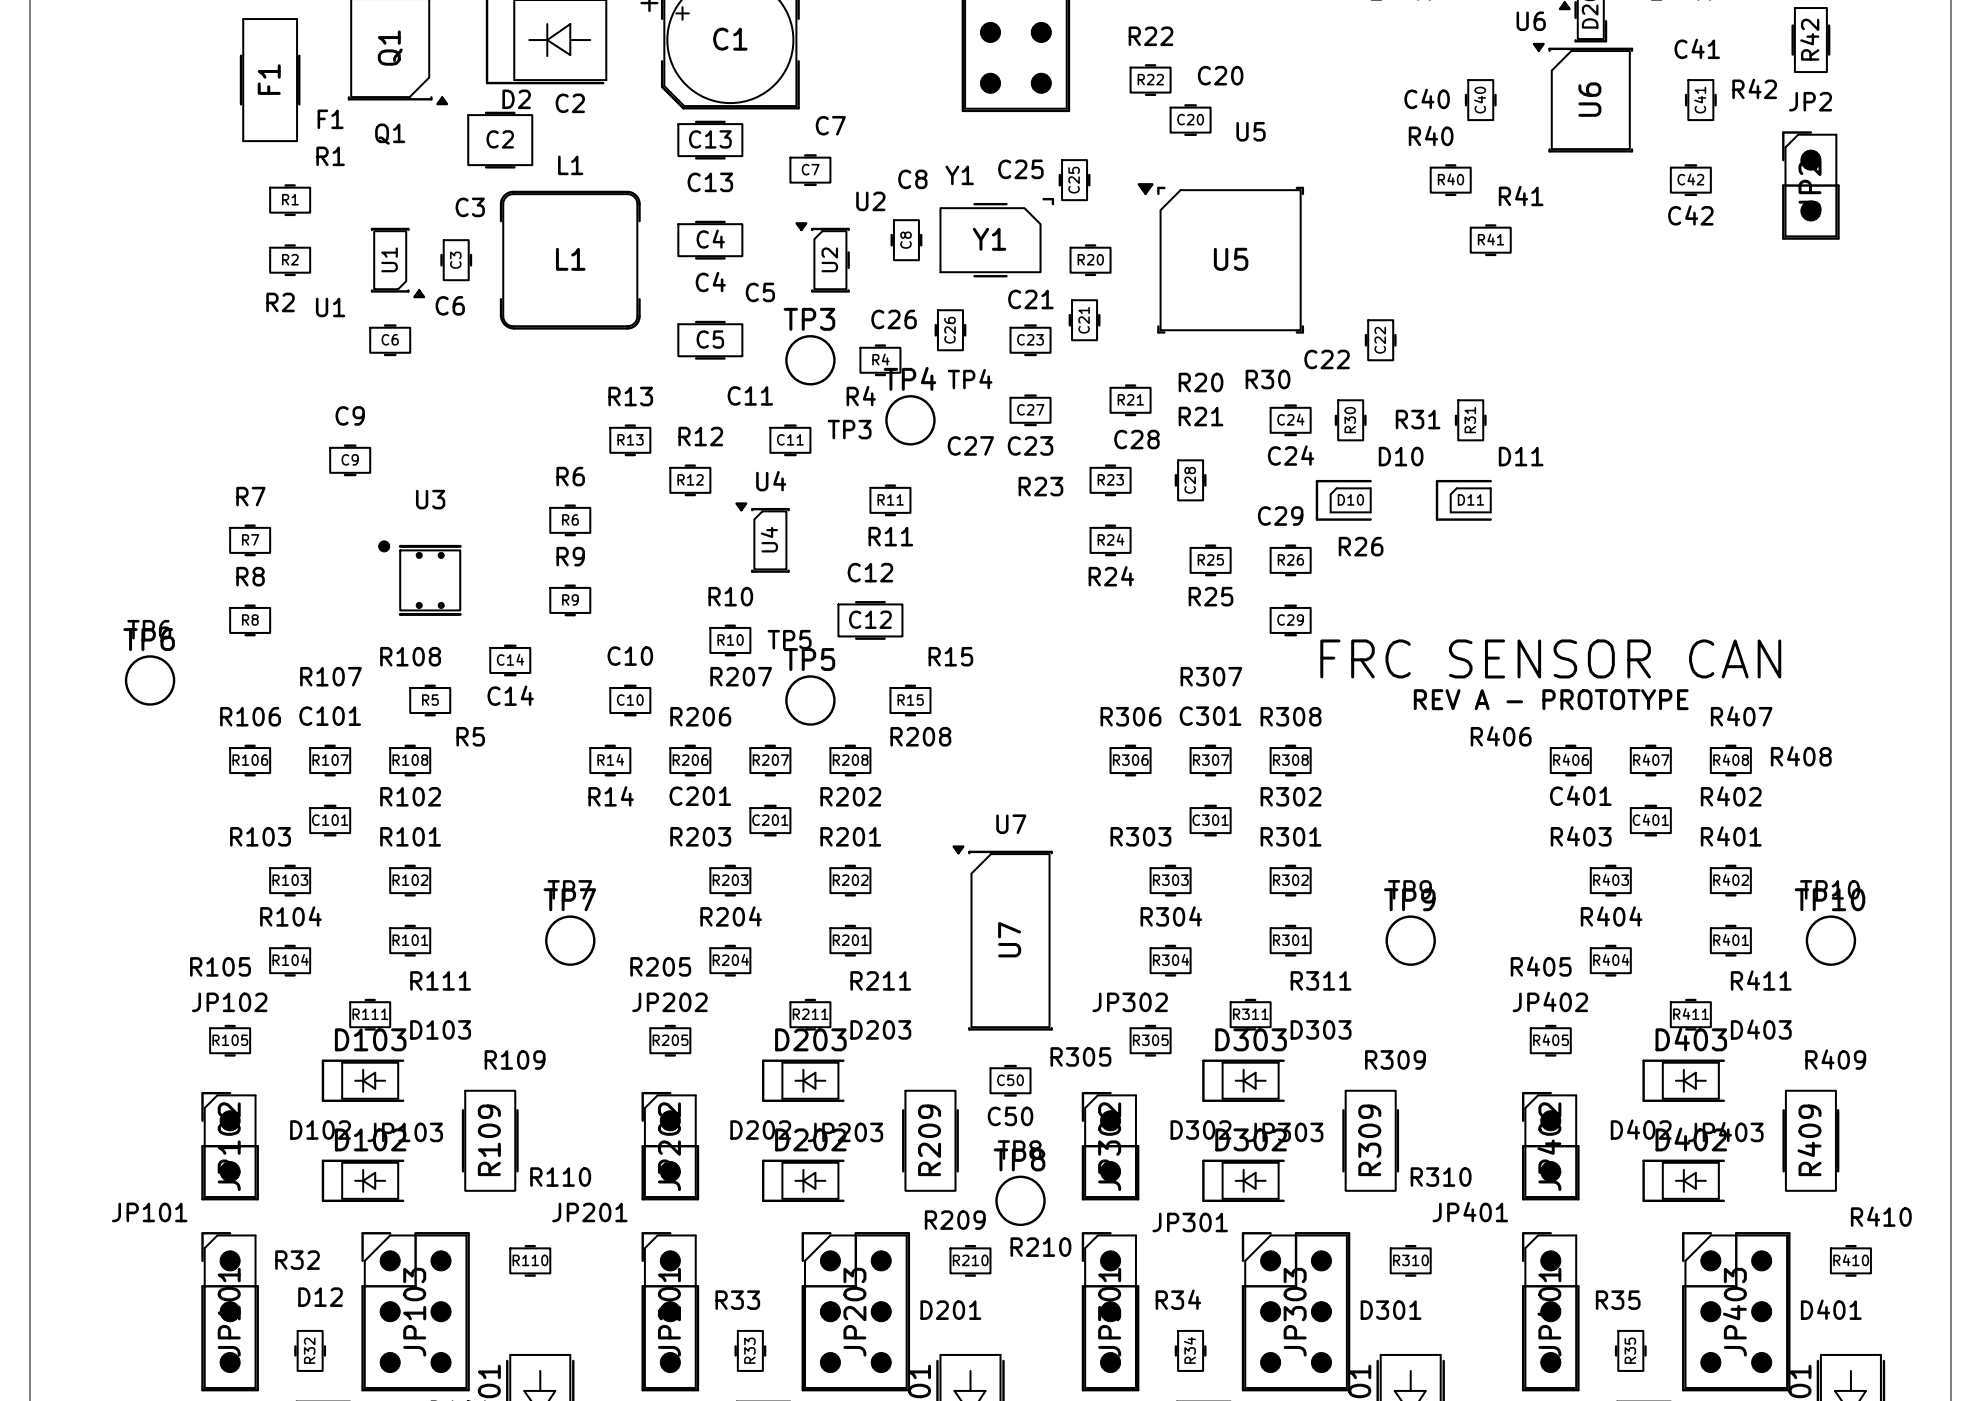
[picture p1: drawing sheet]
<svg xmlns="http://www.w3.org/2000/svg" width="297mm" height="210mm" viewBox="0 0 297 210" stroke-linecap="round" stroke-linejoin="round" font-family="sans-serif">
<defs><g id="words">
<text font-size="5.4" x="196.3" y="103.1">FRC SENSOR CAN</text>
<g font-size="3">
<text x="80.8" y="-.7">D2</text>
<text x="204.6" y=".8">L</text>
<text x="211.6" y=".8">H</text>
<text x="246.6" y=".8">L</text>
<text x="253.6" y=".8">H</text>
<text x="60.8" y="10.5" transform="rotate(-90 60.8 10.5)">Q1</text>
<text x="106.3" y="8.3">C1</text>
<text x="42.8" y="15" transform="rotate(-90 42.8 15)">F1</text>
<text x="240.8" y="18.3" transform="rotate(-90 240.8 18.3)">U6</text>
<text x="273.8" y="32.2" transform="rotate(-90 273.8 32.2)">JP2</text>
<text x="82.6" y="41.3">L1</text>
<text x="145.5" y="38.3">Y1</text>
<text x="181.2" y="41.3">U5</text>
<text x="117.1" y="50.3">TP3</text>
<text x="132.1" y="59.3">TP4</text>
<text x="18.1" y="98.3">TP6</text>
<text x="117.1" y="101.3">TP5</text>
<text x="81.1" y="137.3">TP7</text>
<text x="207.1" y="137.3">TP9</text>
<text x="268.7" y="137.3">TP10</text>
<text x="153.8" y="144.3" transform="rotate(-90 153.8 144.3)">U7</text>
<text x="49.4" y="158.3">D103</text>
<text x="115.4" y="158.3">D203</text>
<text x="181.4" y="158.3">D303</text>
<text x="247.4" y="158.3">D403</text>
<text x="49.4" y="173.3">D102</text>
<text x="115.4" y="173.3">D202</text>
<text x="181.4" y="173.3">D302</text>
<text x="247.4" y="173.3">D402</text>
<text x="36.8" y="179" transform="rotate(-90 36.8 179)">JP102</text>
<text x="75.8" y="177.1" transform="rotate(-90 75.8 177.1)">R109</text>
<text x="102.8" y="179" transform="rotate(-90 102.8 179)">JP202</text>
<text x="141.8" y="177.1" transform="rotate(-90 141.8 177.1)">R209</text>
<text x="148.6" y="176.3">TP8</text>
<text x="168.8" y="179" transform="rotate(-90 168.8 179)">JP302</text>
<text x="207.8" y="177.1" transform="rotate(-90 207.8 177.1)">R309</text>
<text x="234.8" y="179" transform="rotate(-90 234.8 179)">JP402</text>
<text x="273.8" y="177.1" transform="rotate(-90 273.8 177.1)">R409</text>
<text x="36.8" y="203.9" transform="rotate(-90 36.8 203.9)">JP101</text>
<text x="64.6" y="203.9" transform="rotate(-90 64.6 203.9)">JP103</text>
<text x="102.8" y="203.9" transform="rotate(-90 102.8 203.9)">JP201</text>
<text x="130.6" y="203.9" transform="rotate(-90 130.6 203.9)">JP203</text>
<text x="168.8" y="203.9" transform="rotate(-90 168.8 203.9)">JP301</text>
<text x="196.6" y="203.9" transform="rotate(-90 196.6 203.9)">JP303</text>
<text x="234.8" y="203.9" transform="rotate(-90 234.8 203.9)">JP401</text>
<text x="262.6" y="203.9" transform="rotate(-90 262.6 203.9)">JP403</text>
<text x="75.8" y="210.2" transform="rotate(-90 75.8 210.2)">01</text>
<text x="140.3" y="210.2" transform="rotate(-90 140.3 210.2)">01</text>
<text x="206.3" y="210.2" transform="rotate(-90 206.3 210.2)">01</text>
<text x="272.3" y="210.2" transform="rotate(-90 272.3 210.2)">01</text>
</g>
<text font-size="2.7" x="211.3" y="107">REV A - PROTOTYPE</text>
<g font-size="2.6">
<text x="226.7" y="5.2">U6</text>
<text x="168.5" y="7.5">R22</text>
<text x="250.5" y="9.4">C41</text>
<text x="74.7" y="16.9">D2</text>
<text x="82.8" y="17.5">C2</text>
<text x="179" y="13.4">C20</text>
<text x="210" y="16.9">C40</text>
<text x="259.1" y="15.4">R42</text>
<text x="267.8" y="17.3">JP2</text>
<text x="46.9" y="19.9">F1</text>
<text x="55.7" y="22">Q1</text>
<text x="121.8" y="20.9">C7</text>
<text x="184.7" y="21.8">U5</text>
<text x="210.5" y="22.5">R40</text>
<text x="46.8" y="25.5">R1</text>
<text x="83" y="26.8">L1</text>
<text x="102.5" y="29.4">C13</text>
<text x="134.1" y="28.9">C8</text>
<text x="141.4" y="28.3">Y1</text>
<text x="149.1" y="27.4">C25</text>
<text x="67.8" y="33.1">C3</text>
<text x="127.7" y="32.2">U2</text>
<text x="224" y="31.5">R41</text>
<text x="249.5" y="34.4">C42</text>
<text x="39.3" y="47.4">R2</text>
<text x="64.8" y="47.9">C6</text>
<text x="103.8" y="44.4">C4</text>
<text x="111.3" y="45.9">C5</text>
<text x="150.6" y="46.9">C21</text>
<text x="46.7" y="48.1">U1</text>
<text x="130.1" y="49.9">C26</text>
<text x="141.8" y="58.9">TP4</text>
<text x="176" y="59.4">R20</text>
<text x="186.1" y="58.9">R30</text>
<text x="195" y="55.9">C22</text>
<text x="49.8" y="64.4">C9</text>
<text x="90.5" y="61.5">R13</text>
<text x="108.5" y="61.4">C11</text>
<text x="126.3" y="61.5">R4</text>
<text x="176" y="64.5">R21</text>
<text x="208.6" y="64.9">R31</text>
<text x="101" y="67.5">R12</text>
<text x="123.8" y="66.4">TP3</text>
<text x="141.5" y="68.9">C27 C23</text>
<text x="166.5" y="67.9">C28</text>
<text x="189.5" y="70.4">C24</text>
<text x="206" y="70.5">D10</text>
<text x="224" y="70.5">D11</text>
<text x="34.8" y="76.5">R7</text>
<text x="61.7" y="76.9">U3</text>
<text x="82.8" y="73.5">R6</text>
<text x="112.7" y="74.2">U4</text>
<text x="152" y="75">R23</text>
<text x="129.5" y="82.5">R11</text>
<text x="188" y="79.4">C29</text>
<text x="200" y="84">R26</text>
<text x="34.8" y="88.5">R8</text>
<text x="82.8" y="85.5">R9</text>
<text x="126.5" y="87.9">C12</text>
<text x="162.5" y="88.5">R24</text>
<text x="105.5" y="91.5">R10</text>
<text x="177.5" y="91.5">R25</text>
<text x="18.8" y="96.4">TP6</text>
<text x="56.3" y="100.5">R108</text>
<text x="90.5" y="100.4">C10</text>
<text x="114.8" y="97.9">TP5</text>
<text x="138.5" y="100.5">R15</text>
<text x="44.3" y="103.5">R107</text>
<text x="72.5" y="106.4">C14</text>
<text x="105.8" y="103.5">R207</text>
<text x="176.3" y="103.5">R307</text>
<text x="32.3" y="109.5">R106 C101</text>
<text x="67.8" y="112.5">R5</text>
<text x="99.8" y="109.5">R206</text>
<text x="132.8" y="112.5">R208</text>
<text x="164.3" y="109.5">R306 C301 R308</text>
<text x="219.8" y="112.5">R406</text>
<text x="255.8" y="109.5">R407</text>
<text x="264.8" y="115.5">R408</text>
<text x="56.3" y="121.5">R102</text>
<text x="87.5" y="121.5">R14</text>
<text x="99.8" y="121.4">C201</text>
<text x="122.3" y="121.5">R202</text>
<text x="148.7" y="125.6">U7</text>
<text x="188.3" y="121.5">R302</text>
<text x="231.8" y="121.4">C401</text>
<text x="254.3" y="121.5">R402</text>
<text x="33.8" y="127.5">R103</text>
<text x="56.3" y="127.5">R101</text>
<text x="99.8" y="127.5">R203</text>
<text x="122.3" y="127.5">R201</text>
<text x="165.8" y="127.5">R303</text>
<text x="188.3" y="127.5">R301</text>
<text x="231.8" y="127.5">R403</text>
<text x="254.3" y="127.5">R401</text>
<text x="81.8" y="135.4">TP7</text>
<text x="207.8" y="135.4">TP9</text>
<text x="269.6" y="135.4">TP10</text>
<text x="38.3" y="139.5">R104</text>
<text x="104.3" y="139.5">R204</text>
<text x="170.3" y="139.5">R304</text>
<text x="236.3" y="139.5">R404</text>
<text x="27.8" y="147">R105</text>
<text x="60.8" y="149.1">R111</text>
<text x="93.8" y="147">R205</text>
<text x="126.8" y="149.1">R211</text>
<text x="192.8" y="149.1">R311</text>
<text x="225.8" y="147">R405</text>
<text x="258.8" y="149.1">R411</text>
<text x="28.4" y="152.3">JP102</text>
<text x="94.4" y="152.3">JP202</text>
<text x="163.4" y="152.3">JP302</text>
<text x="226.4" y="152.3">JP402</text>
<text x="60.8" y="156.4">D103</text>
<text x="72" y="160.9">R109</text>
<text x="126.8" y="156.4">D203</text>
<text x="156.8" y="160.5">R305</text>
<text x="192.8" y="156.4">D303</text>
<text x="204" y="160.9">R309</text>
<text x="258.8" y="156.4">D403</text>
<text x="270" y="160.9">R409</text>
<text x="42.8" y="171.4">D102 JP103</text>
<text x="108.8" y="171.4">D202 JP203</text>
<text x="147.5" y="169.4">C50</text>
<text x="174.8" y="171.4">D302 JP303</text>
<text x="240.8" y="171.4">D402 JP403</text>
<text x="78.8" y="178.5">R110</text>
<text x="149.3" y="174.4">TP8</text>
<text x="210.8" y="178.5">R310</text>
<text x="16.4" y="183.8">JP101</text>
<text x="82.4" y="183.8">JP201</text>
<text x="138" y="184.9">R209</text>
<text x="172.4" y="185.3">JP301</text>
<text x="214.4" y="183.8">JP401</text>
<text x="276.8" y="184.5">R410</text>
<text x="40.6" y="190.9">R32</text>
<text x="150.8" y="189">R210</text>
<text x="44" y="196.5">D12</text>
<text x="106.6" y="196.9">R33</text>
<text x="172.6" y="196.9">R34</text>
<text x="238.6" y="196.9">R35</text>
<text x="137.3" y="198.4">D201</text>
<text x="203.3" y="198.4">D301</text>
<text x="269.3" y="198.4">D401</text>
</g>
<g font-size="2.4">
<text x="273.3" y="9.7" transform="rotate(-90 273.3 9.7)">R42</text>
<text x="72.4" y="22.8">C2</text>
<text x="102.8" y="22.8">C13</text>
<text x="103.9" y="37.8">C4</text>
<text x="103.9" y="52.8">C5</text>
<text x="126.8" y="94.8">C12</text>
</g>
<g font-size="2.2">
<text x="240.1" y="4.9" transform="rotate(-90 240.1 4.9)">D20</text>
<text x="60.1" y="41.4" transform="rotate(-90 60.1 41.4)">U1</text>
<text x="126.1" y="41.4" transform="rotate(-90 126.1 41.4)">U2</text>
<text x="117.1" y="83.4" transform="rotate(-90 117.1 83.4)">U4</text>
</g>
<g font-size="1.5">
<text x="170.2" y="13.1">R22</text>
<text x="223.1" y="17.3" transform="rotate(-90 223.1 17.3)">C40</text>
<text x="256.1" y="17.3" transform="rotate(-90 256.1 17.3)">C41</text>
<text x="176.2" y="19.1">C20</text>
<text x="119.9" y="26.6">C7</text>
<text x="162.2" y="29.3" transform="rotate(-90 162.2 29.3)">C25</text>
<text x="215.2" y="28.1">R40</text>
<text x="251.2" y="28.1">C42</text>
<text x="41.9" y="31.1">R1</text>
<text x="41.9" y="40.1">R2</text>
<text x="69.5" y="40.6" transform="rotate(-90 69.5 40.6)">C3</text>
<text x="137" y="37.6" transform="rotate(-90 137 37.6)">C8</text>
<text x="161.2" y="40.1">R20</text>
<text x="221.2" y="37.1">R41</text>
<text x="56.9" y="52.1">C6</text>
<text x="143.6" y="51.8" transform="rotate(-90 143.6 51.8)">C26</text>
<text x="152.2" y="52.1">C23</text>
<text x="163.7" y="50.3" transform="rotate(-90 163.7 50.3)">C21</text>
<text x="208.1" y="53.3" transform="rotate(-90 208.1 53.3)">C22</text>
<text x="130.4" y="55.1">R4</text>
<text x="152.2" y="62.6">C27</text>
<text x="167.2" y="61.1">R21</text>
<text x="191.2" y="64.1">C24</text>
<text x="203.6" y="65.3" transform="rotate(-90 203.6 65.3)">R30</text>
<text x="221.6" y="65.3" transform="rotate(-90 221.6 65.3)">R31</text>
<text x="50.9" y="70.1">C9</text>
<text x="92.2" y="67.1">R13</text>
<text x="116.2" y="67.1">C11</text>
<text x="101.2" y="73.1">R12</text>
<text x="131.2" y="76.1">R11</text>
<text x="164.2" y="73.1">R23</text>
<text x="179.6" y="74.3" transform="rotate(-90 179.6 74.3)">C28</text>
<text x="200.2" y="76.1">D10</text>
<text x="218.2" y="76.1">D11</text>
<text x="35.9" y="82.1">R7</text>
<text x="83.9" y="79.1">R6</text>
<text x="164.2" y="82.1">R24</text>
<text x="179.2" y="85.1">R25</text>
<text x="191.2" y="85.1">R26</text>
<text x="35.9" y="94.1">R8</text>
<text x="83.9" y="91.1">R9</text>
<text x="191.2" y="94.1">C29</text>
<text x="74.2" y="100.1">C14</text>
<text x="107.2" y="97.1">R10</text>
<text x="62.9" y="106.1">R5</text>
<text x="92.2" y="106.1">C10</text>
<text x="134.2" y="106.1">R15</text>
<text x="34.5" y="115.1">R106</text>
<text x="46.5" y="115.1">R107</text>
<text x="58.5" y="115.1">R108</text>
<text x="89.2" y="115.1">R14</text>
<text x="100.5" y="115.1">R206</text>
<text x="112.5" y="115.1">R207</text>
<text x="124.5" y="115.1">R208</text>
<text x="166.5" y="115.1">R306</text>
<text x="178.5" y="115.1">R307</text>
<text x="190.5" y="115.1">R308</text>
<text x="232.5" y="115.1">R406</text>
<text x="244.5" y="115.1">R407</text>
<text x="256.5" y="115.1">R408</text>
<text x="46.5" y="124.1">C101</text>
<text x="112.5" y="124.1">C201</text>
<text x="178.5" y="124.1">C301</text>
<text x="244.5" y="124.1">C401</text>
<text x="40.5" y="133.1">R103</text>
<text x="58.5" y="133.1">R102</text>
<text x="106.5" y="133.1">R203</text>
<text x="124.5" y="133.1">R202</text>
<text x="172.5" y="133.1">R303</text>
<text x="190.5" y="133.1">R302</text>
<text x="238.5" y="133.1">R403</text>
<text x="256.5" y="133.1">R402</text>
<text x="58.5" y="142.1">R101</text>
<text x="124.5" y="142.1">R201</text>
<text x="190.5" y="142.1">R301</text>
<text x="256.5" y="142.1">R401</text>
<text x="40.5" y="145.1">R104</text>
<text x="106.5" y="145.1">R204</text>
<text x="172.5" y="145.1">R304</text>
<text x="238.5" y="145.1">R404</text>
<text x="52.5" y="153.2">R111</text>
<text x="118.5" y="153.2">R211</text>
<text x="184.5" y="153.2">R311</text>
<text x="250.5" y="153.2">R411</text>
<text x="31.5" y="157.1">R105</text>
<text x="97.5" y="157.1">R205</text>
<text x="169.5" y="157.1">R305</text>
<text x="229.5" y="157.1">R405</text>
<text x="149.2" y="163.1">C50</text>
<text x="76.5" y="190.1">R110</text>
<text x="142.5" y="190.1">R210</text>
<text x="208.5" y="190.1">R310</text>
<text x="274.5" y="190.1">R410</text>
<text x="47.6" y="204.8" transform="rotate(-90 47.6 204.8)">R32</text>
<text x="113.6" y="204.8" transform="rotate(-90 113.6 204.8)">R33</text>
<text x="179.6" y="204.8" transform="rotate(-90 179.6 204.8)">R34</text>
<text x="245.6" y="204.8" transform="rotate(-90 245.6 204.8)">R35</text>
</g>
</g></defs>
<g fill="none" stroke="#000" stroke-width=".3">
<path d="M52.7 -.1v14.7h8.7l3-3v-11.7M99.6 -.1v13l3 3h16.8v-15.9M102.3 -.1a9.4 9.4 0 0 0 .7 13 9.4 9.4 0 0 0 13 0 9.4 9.4 0 0 0 .7-12.9M144.7 -.1v16.4h15.2v-16.4M240.5 -.1v6h-3.9v-5.9M36.5 2.9h8v18.3h-8zM70.2 17.3h9.6v7.5h-9.6zM77.1 0h13.8v12h-13.8zM79.3 6h2.8M82.1 3.6v4.8M82.1 6l3.4-2.4v4.7zM85.5 6h3"/>
<path d="M101.4 2h1.9M101.7 18.6h9.6v4.8h-9.6zM102.3 1.1v1.9M169.5 10.1h6v3.8h-6zM175.5 16.1h6v3.8h-6zM220.1 12h3.8v6h-3.8zM232.7 10.6l2.9-2.9h8.8v14.7h-11.7zM253.1 12h3.8v6h-3.8zM269.1 1.2h4.8v9.6h-4.8zM40.5 37.1h6v3.8h-6zM40.5 28.1h6v3.8h-6zM56.1 34.7h4.8v7.5l-1.2 1.2h-3.6z"/>
<path d="M66.5 36h3.8v6h-3.8zM75.9 29.5l.4-.3 .7-.1h17.1a1.5 1.5 0 0 1 1.5 1.5v16.8a1.5 1.5 0 0 1-1.5 1.5h-17.1a1.5 1.5 0 0 1-1.5-1.5v-16.8l.1-.6zM101.7 33.6h9.6v4.8h-9.6zM118.5 23.6h6v3.8h-6zM123.3 34.7h3.6v8.7h-4.8v-7.5zM134 33h3.8v6h-3.8zM141 31.2h12.6l2.4 2.4v7.2h-15zM159.2 24h3.8v6h-3.8zM160.5 37.1h6v3.8h-6zM177 28.5h18v21h-21v-18zM214.5 25.1h6v3.8h-6zM220.5 34.1h6v3.8h-6z"/>
<path d="M250.5 25.1h6v3.8h-6zM267.7 22.1l1.9-1.9h5.7v15.2h-7.6zM55.5 49.1h6v3.8h-6zM101.7 48.6h9.6v4.8h-9.6zM129 52.1h6v3.8h-6zM140.6 46.5h3.8v6h-3.8zM151.5 59.6h6v3.8h-6zM151.5 49.1h6v3.8h-6zM160.7 45h3.8v6h-3.8zM166.5 58.1h6v3.8h-6zM205.1 48h3.8v6h-3.8zM34.5 79.1h6v3.8h-6z"/>
<path d="M49.5 67.1h6v3.8h-6zM82.5 76.1h6v3.8h-6zM91.5 64.1h6v3.8h-6zM100.5 70.1h6v3.8h-6zM113.1 77.9l1.2-1.2h3.6v8.7h-4.8zM115.5 64.1h6v3.8h-6zM130.5 73.1h6v3.8h-6zM163.5 70.1h6v3.8h-6zM163.5 79.1h6v3.8h-6zM176.6 69h3.8v6h-3.8zM190.5 61.1h6v3.8h-6zM200.4 73.2h5.1v3.6h-6v-2.7z"/>
<path d="M200.6 60h3.8v6h-3.8zM217.5 74.1l.9-.9h5.1v3.6h-6zM218.6 60h3.8v6h-3.8zM34.5 91.1h6v3.8h-6zM60 82.5h9v9h-9zM73.5 97.1h6v3.8h-6zM82.5 88.1h6v3.8h-6zM106.5 94.1h6v3.8h-6zM125.7 90.6h9.6v4.8h-9.6zM178.5 82.1h6v3.8h-6zM190.5 82.1h6v3.8h-6zM190.5 91.1h6v3.8h-6z"/>
<path d="M34.5 112.1h6v3.8h-6zM46.5 112.1h6v3.8h-6zM58.5 112.1h6v3.8h-6zM61.5 103.1h6v3.8h-6zM88.5 112.1h6v3.8h-6zM91.5 103.1h6v3.8h-6zM100.5 112.1h6v3.8h-6zM112.5 112.1h6v3.8h-6zM124.5 112.1h6v3.8h-6zM133.5 103.1h6v3.8h-6zM166.5 112.1h6v3.8h-6zM178.5 112.1h6v3.8h-6z"/>
<path d="M190.5 112.1h6v3.8h-6zM232.5 112.1h6v3.8h-6zM244.5 112.1h6v3.8h-6zM256.5 112.1h6v3.8h-6zM40.5 130.1h6v3.8h-6zM46.5 121.1h6v3.8h-6zM58.5 139.1h6v3.8h-6zM58.5 130.1h6v3.8h-6zM106.5 130.1h6v3.8h-6zM112.5 121.1h6v3.8h-6zM124.5 130.1h6v3.8h-6zM124.5 139.1h6v3.8h-6z"/>
<path d="M148.6 128h8.8v26h-11.7v-23zM172.5 130.1h6v3.8h-6zM178.5 121.1h6v3.8h-6zM190.5 130.1h6v3.8h-6zM190.5 139.1h6v3.8h-6zM238.5 130.1h6v3.8h-6zM244.5 121.1h6v3.8h-6zM256.5 130.1h6v3.8h-6zM256.5 139.1h6v3.8h-6zM31.5 154.1h6v3.8h-6zM40.5 142.1h6v3.8h-6zM51.3 159.3h8.4v5.4h-8.4z"/>
<path d="M52.5 150.2h6v3.8h-6zM97.5 154.1h6v3.8h-6zM106.5 142.1h6v3.8h-6zM117.3 159.3h8.4v5.4h-8.4zM118.5 150.2h6v3.8h-6zM169.5 154.1h6v3.8h-6zM172.5 142.1h6v3.8h-6zM183.3 159.3h8.4v5.4h-8.4zM184.5 150.2h6v3.8h-6zM229.5 154.1h6v3.8h-6zM238.5 142.1h6v3.8h-6zM249.3 159.3h8.4v5.4h-8.4z"/>
<path d="M250.5 150.2h6v3.8h-6zM32.6 164.2h5.7v15.2h-7.6v-13.3zM51.3 174.3h8.4v5.4h-8.4zM53.3 177h1.2M53.3 162h1.2M54.5 160.4v3.3M54.5 175.4v3.3M54.5 162l1.8-1.2v2.4zM54.5 177l1.8-1.2v2.4zM56.3 177h1.5M56.3 162h1.5M69.8 163.5h7.5v15h-7.5z"/>
<path d="M98.6 164.2h5.7v15.2h-7.6v-13.3zM117.3 174.3h8.4v5.4h-8.4zM119.3 177h1.2M119.3 162h1.2M120.5 160.4v3.3M120.5 175.4v3.3M120.5 177l1.8-1.2v2.4zM120.5 162l1.8-1.2v2.4zM122.3 177h1.5M122.3 162h1.5M135.8 163.5h7.5v15h-7.5zM148.5 160.1h6v3.8h-6z"/>
<path d="M164.6 164.2h5.7v15.2h-7.6v-13.3zM183.3 174.3h8.4v5.4h-8.4zM185.3 177h1.2M185.3 162h1.2M186.5 160.4v3.3M186.5 175.4v3.3M186.5 162l1.8-1.2v2.4zM186.5 177l1.8-1.2v2.4zM188.3 177h1.5M188.3 162h1.5M201.8 163.5h7.5v15h-7.5zM230.6 164.2h5.7v15.2h-7.6v-13.3z"/>
<path d="M249.3 174.3h8.4v5.4h-8.4zM251.3 177h1.2M251.3 162h1.2M252.5 160.4v3.3M252.5 175.4v3.3M252.5 177l1.8-1.2v2.4zM252.5 162l1.8-1.2v2.4zM254.3 177h1.5M254.3 162h1.5M267.8 163.5h7.5v15h-7.5zM30.7 187.1l1.9-1.9h5.7v22.9h-7.6zM44.6 199.5h3.8v6h-3.8z"/>
<path d="M58.5 185.2h11.4v22.9h-15.2v-19.1zM76.5 187.1h6v3.8h-6zM98.6 185.2h5.7v22.9h-7.6v-21zM110.6 199.5h3.8v6h-3.8zM124.5 185.2h11.4v22.9h-15.2v-19.1zM142.5 187.1h6v3.8h-6zM164.6 185.2h5.7v22.9h-7.6v-21zM176.6 199.5h3.8v6h-3.8zM190.5 185.2h11.4v22.9h-15.2v-19.1zM208.5 187.1h6v3.8h-6zM230.6 185.2h5.7v22.9h-7.6v-21zM242.6 199.5h3.8v6h-3.8z"/>
<path d="M256.5 185.2h11.4v22.9h-15.2v-19.1zM274.5 187.1h6v3.8h-6zM76.5 210.1v-7h9v7M79.7 210.1l-1.1-1.6h4.7l-1.1 1.6M81 205.5v3M141 210.1v-7h9v7M144.2 210.1l-1.1-1.6h4.7l-1.1 1.6M145.5 205.5v3M207 210.1v-7h9v7M210.2 210.1l-1.1-1.6h4.7l-1.1 1.6M211.5 205.5v3M273 210.1v-7h9v7"/>
<path d="M276.2 210.1l-1.1-1.6h4.7l-1.1 1.6M277.5 205.5v3"/>
</g>
<g fill="none" stroke="#000" stroke-width=".36">
<path d="M73 0v12.5h17.5M97.4 -.1v1.7M99.3 -.1v2.9M119.7 0v2.8M144.4 -.1v16.7h15.9v-16.7M36.1 8.4v7.2M44.9 8.4v7.2M52.3 14.6v.3h12.4v-.3M66.3 14.6l.7 1h-1.4zM72.9 16.9h4.2M96.2 .5h2.4M99.3 9.2v3.8l3.2 3.2h17.2v-7"/>
<path d="M104.4 18.3h4.2M171.8 9.8h1.4M171.8 14.2h1.4M177.7 15.8h1.6M219.8 14.2v1.6M224.2 14.2v1.6M230 6.6h1.4l-.7 1zM232.3 7.6v-.3h12.4v.3M234.6 .4l.7 1h-1.4zM236.2 .3v2.4M240.8 3.2v3h-4.6v-.2M252.8 14.2v1.6"/>
<path d="M257.2 14.2v1.6M268.8 3.8v4.4M271.5 19.9h-4.1v4.1M274.2 3.8v4.4M42.8 36.8h1.4M42.8 27.8h1.4M42.8 32.2h1.4M55.8 34.5v-.2h5.4v.2M66.2 38.2v1.6M70.6 38.2v1.6M72.9 25.1h4.2M75.1 33.2v-2.6a1.83 1.83 0 0 1 1.9-1.8h17.1a1.83 1.83 0 0 1 1.8 1.8v2.6"/>
<path d="M104.4 23.7h4.2M104.4 33.3h4.2M104.4 38.7h4.2M119.4 33.5h1.5l-.7 1zM120.7 23.3h1.6M120.7 27.7h1.6M121.8 34.5v-.2h5.4v.2M127.2 37.8v2.4M133.7 35.2v1.6M138.1 35.2v1.6M146.1 30.6h4.8M156.5 29.9h1.4v.7"/>
<path d="M158.9 26.2v1.6M162.8 36.8h1.4M163.3 26.2v1.6M170.7 27.6h2.1l-1 1.4zM174.6 28.2h-.9v.9M177.7 20.2h1.6M194.4 28.2h.9v.9M216.8 24.8h1.4M216.8 29.2h1.4M222.8 33.8h1.4M222.8 38.2h1.4M232.3 22.4v.3h12.4v-.3"/>
<path d="M252.7 24.8h1.6M252.7 29.2h1.6M267.4 27.8h8.2v8h-8.2zM42.8 41.2h1.4M55.8 43.5v.2h5.4v-.2M57.7 48.8h1.6M57.7 53.2h1.6M62.9 43.5l.7 1h-1.5zM75.1 44.9v2.4a1.98 1.98 0 0 0 2 1.9h17a1.83 1.83 0 0 0 1.8-1.8v-2.5M104.4 48.3h4.2M104.4 53.7h4.2M121.8 43.5v.2h5.4v-.2"/>
<path d="M131.3 51.8h1.4M131.3 56.2h1.4M140.3 48.7v1.6M144.7 48.7v1.6M146.1 41.4h4.8M153.7 48.8h1.6M153.7 53.2h1.6M153.7 59.3h1.6M160.4 47.2v1.6M162.8 41.2h1.4M164.8 47.2v1.6M168.8 57.8h1.4"/>
<path d="M173.7 48.9v.9h.9M195.3 48.9v.9h-.9M204.8 50.2v1.6M209.2 50.2v1.6M36.8 78.8h1.4M51.7 66.8h1.6M51.7 71.2h1.6M84.8 75.8h1.4M93.8 63.8h1.4M93.8 68.2h1.4M102.8 69.8h1.4M102.8 74.2h1.4"/>
<path d="M110.4 75.5h1.5l-.7 1zM112.8 76.5v-.2h5.4v.2M117.7 63.8h1.6M117.7 68.2h1.6M132.8 72.8h1.4M132.8 77.2h1.4M153.7 63.7h1.6M165.8 69.8h1.4M165.8 74.2h1.4M165.8 78.8h1.4M168.8 62.2h1.4M176.3 71.2v1.6"/>
<path d="M180.7 71.2v1.6M192.7 60.8h1.6M192.7 65.2h1.6M200.3 62.3v1.4M204.7 62.3v1.4M205.5 72.1h-8.1v5.8h8.1M218.3 62.3v1.4M222.7 62.3v1.4M223.5 72.1h-8.1v5.8h8.1M36.8 83.2h1.4M36.8 90.8h1.4M36.8 95.2h1.4"/>
<path d="M75.7 96.8h1.6M84.8 87.8h1.4M84.8 92.2h1.4M84.8 80.2h1.4M108.8 93.8h1.4M108.8 98.2h1.4M112.8 85.5v.2h5.4v-.2M128.4 90.3h4.2M128.4 95.7h4.2M165.8 83.2h1.4M180.8 81.8h1.4M180.8 86.2h1.4"/>
<path d="M192.7 90.8h1.6M192.7 95.2h1.6M192.8 81.8h1.4M192.8 86.2h1.4M36.8 111.8h1.4M36.8 116.2h1.4M48.8 111.8h1.4M48.8 116.2h1.4M60.8 111.8h1.4M60.8 116.2h1.4M63.8 102.8h1.4M63.8 107.2h1.4"/>
<path d="M75.7 101.2h1.6M90.8 111.8h1.4M90.8 116.2h1.4M93.7 102.8h1.6M93.7 107.2h1.6M102.8 111.8h1.4M102.8 116.2h1.4M114.8 111.8h1.4M114.8 116.2h1.4M126.8 111.8h1.4M126.8 116.2h1.4M135.8 102.8h1.4"/>
<path d="M135.8 107.2h1.4M168.8 111.8h1.4M168.8 116.2h1.4M180.8 111.8h1.4M180.8 116.2h1.4M192.8 111.8h1.4M192.8 116.2h1.4M234.8 111.8h1.4M234.8 116.2h1.4M246.8 111.8h1.4M246.8 116.2h1.4M258.8 111.8h1.4"/>
<path d="M258.8 116.2h1.4M42.8 129.8h1.4M42.8 134.2h1.4M48.7 120.8h1.6M48.7 125.2h1.6M60.8 129.8h1.4M60.8 134.2h1.4M60.8 138.8h1.4M108.8 129.8h1.4M108.8 134.2h1.4M114.7 120.8h1.6M114.7 125.2h1.6"/>
<path d="M126.8 129.8h1.4M126.8 134.2h1.4M126.8 138.8h1.4M143 126.9h1.4l-.7 1zM145.3 127.9v-.2h12.4v.2M174.8 129.8h1.4M174.8 134.2h1.4M180.7 120.8h1.6M180.7 125.2h1.6M192.8 129.8h1.4M192.8 134.2h1.4M192.8 138.8h1.4"/>
<path d="M240.8 129.8h1.4M240.8 134.2h1.4M246.7 120.8h1.6M246.7 125.2h1.6M258.8 129.8h1.4M258.8 134.2h1.4M258.8 138.8h1.4M33.8 153.8h1.4M33.8 158.2h1.4M42.8 141.8h1.4M42.8 146.2h1.4M54.8 149.9h1.4"/>
<path d="M54.8 154.3h1.4M60.5 159h-12.1v6h12.1M60.8 143.2h1.4M99.8 153.8h1.4M99.8 158.2h1.4M108.8 141.8h1.4M108.8 146.2h1.4M120.8 149.9h1.4M120.8 154.3h1.4M126.5 159h-12.1v6h12.1M126.8 143.2h1.4M145.3 154.1v.2h12.4v-.2"/>
<path d="M150.7 159.8h1.6M171.8 153.8h1.4M171.8 158.2h1.4M174.8 141.8h1.4M174.8 146.2h1.4M186.8 149.9h1.4M186.8 154.3h1.4M192.5 159h-12.1v6h12.1M192.8 143.2h1.4M231.8 153.8h1.4M231.8 158.2h1.4M240.8 141.8h1.4"/>
<path d="M240.8 146.2h1.4M252.8 149.9h1.4M252.8 154.3h1.4M258.5 159h-12.1v6h12.1M258.8 143.2h1.4M30.4 171.8h8.2v8h-8.2zM34.5 163.9h-4.1v4.1M60.5 174h-12.1v6h12.1M69.4 166.4v9.2M77.6 166.4v9.2M96.4 171.8h8.2v8h-8.2zM100.5 163.9h-4.1v4.1"/>
<path d="M126.5 174h-12.1v6h12.1M135.4 166.4v9.2M143.6 166.4v9.2M150.7 164.2h1.6M162.4 171.8h8.2v8h-8.2zM166.5 163.9h-4.1v4.1M192.5 174h-12.1v6h12.1M201.4 166.4v9.2M209.6 166.4v9.2M228.4 171.8h8.2v8h-8.2zM232.5 163.9h-4.1v4.1M258.5 174h-12.1v6h12.1"/>
<path d="M267.4 166.4v9.2M275.6 166.4v9.2M30.4 192.8h8.2v15.6h-8.2zM34.5 184.9h-4.1v4.1M54.4 192.8h7.9v-7.9h8v23.5h-15.9zM58.5 184.9h-4.1v4.1M78.8 186.8h1.4M78.8 191.2h1.4M96.4 192.8h8.2v15.6h-8.2zM100.5 184.9h-4.1v4.1M124.5 184.9h-4.1v4.1M128.3 184.9h8v23.5h-15.9v-15.6h7.9z"/>
<path d="M144.8 186.8h1.4M144.8 191.2h1.4M162.4 192.8h8.2v15.6h-8.2zM166.5 184.9h-4.1v4.1M190.5 184.9h-4.1v4.1M194.3 184.9h8v23.5h-15.9v-15.6h7.9zM210.8 186.8h1.4M210.8 191.2h1.4M228.4 192.8h8.2v15.6h-8.2zM232.5 184.9h-4.1v4.1M252.4 192.8h7.9v-7.9h8v23.5h-15.9zM256.5 184.9h-4.1v4.1"/>
<path d="M276.8 186.8h1.4M276.8 191.2h1.4M44.3 201.8v1.4M48.7 201.8v1.4M76.1 204v6.1M86 204v6.1M110.3 201.8v1.4M114.7 201.8v1.4M140.6 204v6.1M150.5 204v6.1M176.3 201.8v1.4M180.7 201.8v1.4"/>
<path d="M206.6 204v6.1M216.5 204v6.1M242.3 201.8v1.4M246.7 201.8v1.4M272.6 204v6.1M282.5 204v6.1"/>
<circle cx="121.5" cy="54" r="3.6"/>
<circle cx="136.5" cy="63" r="3.6"/>
<circle cx="22.5" cy="102" r="3.6"/>
<circle cx="121.5" cy="105" r="3.6"/>
<circle cx="85.5" cy="141" r="3.6"/>
<circle cx="211.5" cy="141" r="3.6"/>
<circle cx="274.5" cy="141" r="3.6"/>
<circle cx="153" cy="180" r="3.6"/>
</g>
<path d="M66.3 14.6l.7 1h-1.4zM230 6.6h1.4l-.7 1zM234.6 .4l.7 1h-1.4zM119.4 33.5h1.5l-.7 1zM170.7 27.6h2.1l-1 1.4zM62.9 43.5l.7 1h-1.5zM110.4 75.5h1.5l-.7 1zM143 126.9h1.4l-.7 1z" fill="#000"/>
<path d="M60 81.9h9M60 92.1h9" fill="none" stroke="#000" stroke-width=".45"/>
<g fill="#000" stroke="#000" stroke-width=".15">
<circle cx="148.5" cy="12.5" r="1.5"/>
<circle cx="148.5" cy="4.9" r="1.5"/>
<circle cx="156.1" cy="12.5" r="1.5"/>
<circle cx="156.1" cy="4.9" r="1.5"/>
<circle cx="271.5" cy="31.6" r="1.5"/>
<circle cx="271.5" cy="24" r="1.5"/>
<circle cx="57.6" cy="81.9" r=".82"/>
<circle cx="62.9" cy="90.8" r=".45"/>
<circle cx="62.9" cy="83.3" r=".45"/>
<circle cx="66.2" cy="90.8" r=".45"/>
<circle cx="66.2" cy="83.3" r=".45"/>
<circle cx="34.5" cy="168" r="1.5"/>
<circle cx="34.5" cy="175.6" r="1.5"/>
<circle cx="100.5" cy="168" r="1.5"/>
<circle cx="100.5" cy="175.6" r="1.5"/>
<circle cx="166.5" cy="168" r="1.5"/>
<circle cx="166.5" cy="175.6" r="1.5"/>
<circle cx="232.5" cy="168" r="1.5"/>
<circle cx="232.5" cy="175.6" r="1.5"/>
<circle cx="34.5" cy="196.6" r="1.5"/>
<circle cx="34.5" cy="189" r="1.5"/>
<circle cx="58.5" cy="196.6" r="1.5"/>
<circle cx="58.5" cy="189" r="1.5"/>
<circle cx="66.1" cy="196.6" r="1.5"/>
<circle cx="66.1" cy="189" r="1.5"/>
<circle cx="100.5" cy="196.6" r="1.5"/>
<circle cx="100.5" cy="189" r="1.5"/>
<circle cx="124.5" cy="196.6" r="1.5"/>
<circle cx="124.5" cy="189" r="1.5"/>
<circle cx="132.1" cy="196.6" r="1.5"/>
<circle cx="132.1" cy="189" r="1.5"/>
<circle cx="166.5" cy="196.6" r="1.5"/>
<circle cx="166.5" cy="189" r="1.5"/>
<circle cx="190.5" cy="196.6" r="1.5"/>
<circle cx="190.5" cy="189" r="1.5"/>
<circle cx="198.1" cy="196.6" r="1.5"/>
<circle cx="198.1" cy="189" r="1.5"/>
<circle cx="232.5" cy="196.6" r="1.5"/>
<circle cx="232.5" cy="189" r="1.5"/>
<circle cx="256.5" cy="196.6" r="1.5"/>
<circle cx="256.5" cy="189" r="1.5"/>
<circle cx="264.1" cy="196.6" r="1.5"/>
<circle cx="264.1" cy="189" r="1.5"/>
<circle cx="34.5" cy="204.2" r="1.5"/>
<circle cx="58.5" cy="204.2" r="1.5"/>
<circle cx="66.1" cy="204.2" r="1.5"/>
<circle cx="100.5" cy="204.2" r="1.5"/>
<circle cx="124.5" cy="204.2" r="1.5"/>
<circle cx="132.1" cy="204.2" r="1.5"/>
<circle cx="166.5" cy="204.2" r="1.5"/>
<circle cx="190.5" cy="204.2" r="1.5"/>
<circle cx="198.1" cy="204.2" r="1.5"/>
<circle cx="232.5" cy="204.2" r="1.5"/>
<circle cx="256.5" cy="204.2" r="1.5"/>
<circle cx="264.1" cy="204.2" r="1.5"/>
</g>
<path d="M4.5 -.1v210.2M292.5 0v210.1" fill="none" stroke="#000" stroke-width=".15"/>
<use href="#words"/>
</svg>
